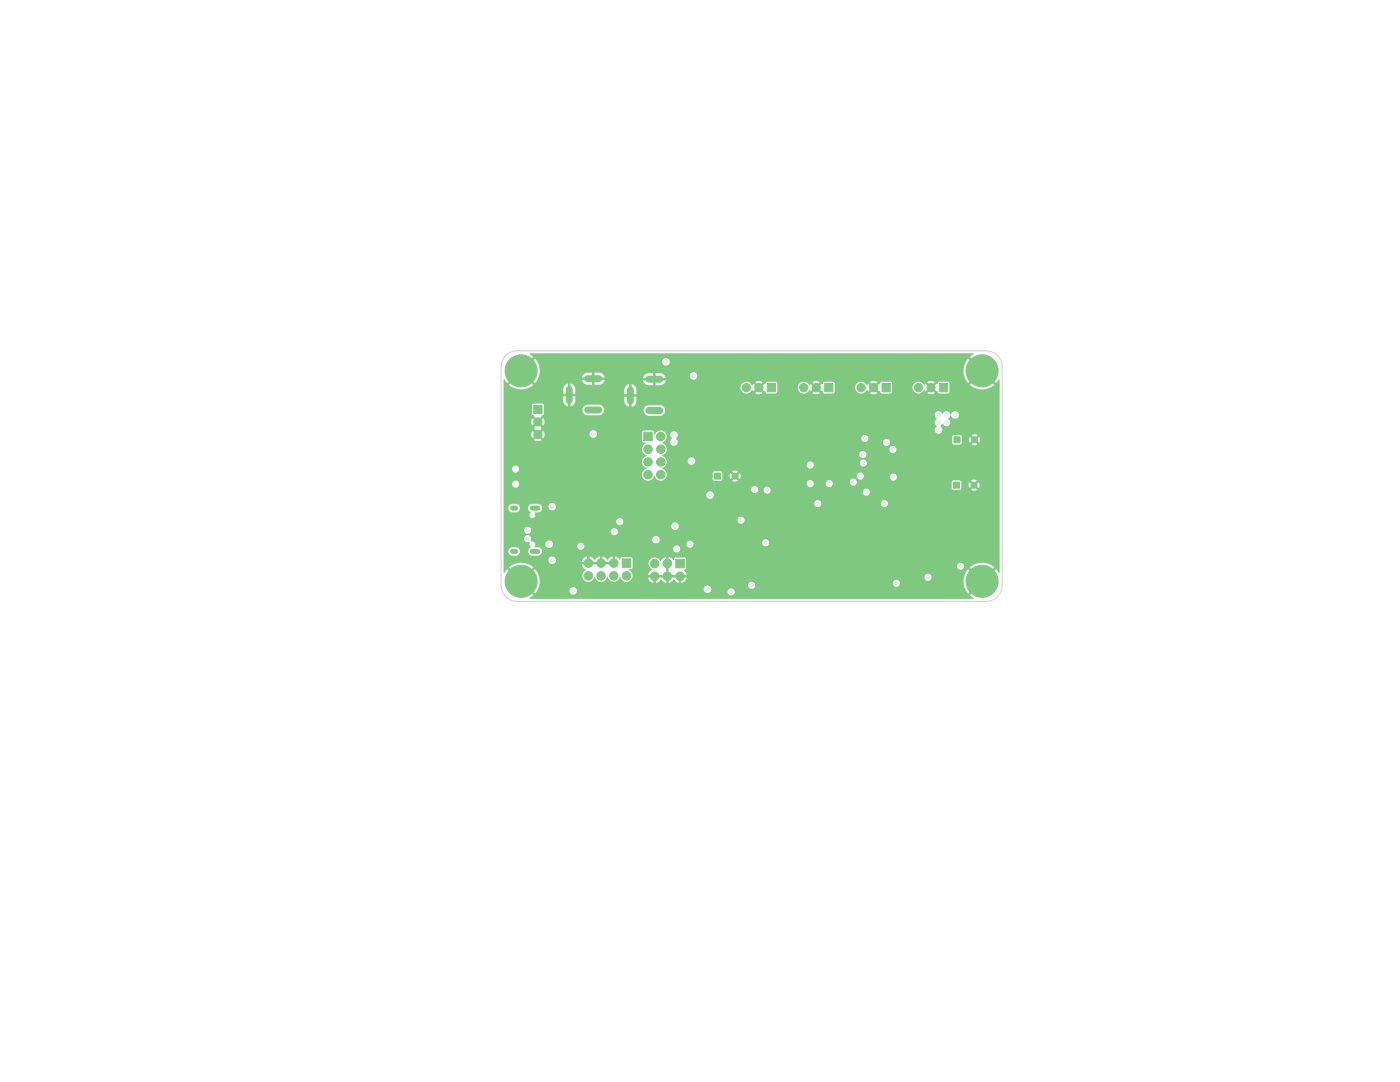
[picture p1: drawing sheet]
<svg xmlns="http://www.w3.org/2000/svg" width="279mm" height="216mm" viewBox="0 0 279 216" stroke-linecap="round" stroke-linejoin="round" font-family="sans-serif">
<g fill="#7fc87f" stroke="#7fc87f" stroke-width=".2">
<path d="M134.9 111.6h1.7v1.7h-1.7z"/>
<path d="M124.2 111.5h1.7v1.7h-1.7z"/>
<path d="M190.4 87.2h1.2v1.2h-1.2z"/>
<path d="M164.6 76.5h1.6v1.7h-1.6z"/>
<path d="M190.3 96.2h1.2v1.2h-1.2z"/>
<path d="M153.1 76.5h1.7v1.7h-1.7z"/>
<path d="M128.5 86.3h1.7v1.7h-1.7z"/>
<path d="M106.5 80.9h1.7v1.6h-1.7z"/>
<path d="M176 76.5h1.7v1.7h-1.7z"/>
<path d="M187.5 76.5h1.6v1.7h-1.6z"/>
<path d="M142.6 94.4h1.2v1.2h-1.2z"/>
<circle cx="130.6" cy="115" r=".85"/>
<circle cx="130.6" cy="112.4" r=".85"/>
<circle cx="133.2" cy="115" r=".85"/>
<circle cx="133.2" cy="112.4" r=".85"/>
<circle cx="135.7" cy="115" r=".85"/>
<circle cx="117.4" cy="114.9" r=".85"/>
<circle cx="117.4" cy="112.4" r=".85"/>
<circle cx="120" cy="114.9" r=".85"/>
<circle cx="120" cy="112.4" r=".85"/>
<circle cx="122.5" cy="114.9" r=".85"/>
<circle cx="122.5" cy="112.4" r=".85"/>
<circle cx="125" cy="114.9" r=".85"/>
<circle cx="194.5" cy="87.8" r=".6"/>
<circle cx="160.4" cy="77.3" r=".82"/>
<circle cx="162.9" cy="77.3" r=".82"/>
<circle cx="194.4" cy="96.8" r=".6"/>
<circle cx="148.9" cy="77.3" r=".82"/>
<circle cx="151.4" cy="77.3" r=".82"/>
<circle cx="131.9" cy="94.7" r=".85"/>
<circle cx="129.3" cy="94.7" r=".85"/>
<circle cx="131.9" cy="92.2" r=".85"/>
<circle cx="129.3" cy="92.2" r=".85"/>
<circle cx="131.9" cy="89.6" r=".85"/>
<circle cx="129.3" cy="89.6" r=".85"/>
<circle cx="131.9" cy="87.1" r=".85"/>
<circle cx="107.3" cy="86.7" r=".82"/>
<circle cx="107.3" cy="84.2" r=".82"/>
<circle cx="196" cy="74" r="3.2"/>
<circle cx="104" cy="74" r="3.2"/>
<circle cx="171.8" cy="77.3" r=".82"/>
<circle cx="174.3" cy="77.3" r=".82"/>
<circle cx="183.3" cy="77.3" r=".82"/>
<circle cx="185.8" cy="77.3" r=".82"/>
<circle cx="104" cy="116" r="3.2"/>
<circle cx="146.7" cy="95" r=".6"/>
<circle cx="196" cy="116" r="3.2"/>
</g>
<path d="M113.6 77.7v2.2M117.3 75.6h2.2M125.8 77.8v2.2M129.5 75.7h2.2M117.3 81.8h2.2M129.5 81.9h2.2" fill="none" stroke="#7fc87f" stroke-width="1.4"/>
<path d="M102.3 110h.6M102.3 101.4h.6M106.2 110h1.1M106.2 101.4h1.1" fill="none" stroke="#7fc87f" stroke-width="1"/>
<g fill="#ececec" stroke="#ececec" stroke-width=".2">
<circle cx="178.2" cy="118.4" r=".35"/>
<circle cx="114.4" cy="86.9" r=".35"/>
<circle cx="102.9" cy="98" r=".35"/>
<circle cx="102.9" cy="95" r=".35"/>
<circle cx="177.2" cy="99.5" r=".35"/>
<circle cx="178.9" cy="90.7" r=".35"/>
<circle cx="173.9" cy="88" r=".35"/>
<circle cx="171.2" cy="92" r=".35"/>
<circle cx="169.2" cy="96.7" r=".35"/>
<circle cx="139.6" cy="74.3" r=".35"/>
<circle cx="134.5" cy="91.9" r=".45"/>
<circle cx="130.7" cy="109.3" r=".35"/>
<circle cx="136.5" cy="109.3" r=".35"/>
<circle cx="110.9" cy="110.7" r=".35"/>
<circle cx="116" cy="110.3" r=".35"/>
<circle cx="123" cy="105" r=".35"/>
<circle cx="113.4" cy="118.9" r=".35"/>
<circle cx="115.2" cy="118.9" r=".35"/>
<circle cx="149.5" cy="96.8" r=".35"/>
<circle cx="151.8" cy="97.3" r=".35"/>
<circle cx="154.2" cy="97" r=".35"/>
<circle cx="164.4" cy="99.9" r=".35"/>
<circle cx="178.2" cy="93.6" r=".35"/>
<circle cx="179.4" cy="96" r=".35"/>
<circle cx="177.4" cy="90.7" r=".35"/>
<circle cx="175.9" cy="90.7" r=".35"/>
<circle cx="174.2" cy="90.7" r=".35"/>
<circle cx="180.4" cy="94.7" r=".35"/>
<circle cx="172.7" cy="95.7" r=".35"/>
<circle cx="175.4" cy="87.9" r=".35"/>
<circle cx="178.3" cy="88.4" r=".35"/>
<circle cx="161.4" cy="100.2" r=".35"/>
<circle cx="153.4" cy="99.1" r=".35"/>
<circle cx="146.5" cy="100.9" r=".35"/>
<circle cx="149.1" cy="102.9" r=".35"/>
<circle cx="194" cy="112.1" r=".35"/>
<circle cx="183.8" cy="114.8" r=".35"/>
<circle cx="186.4" cy="114.3" r=".35"/>
<circle cx="180.9" cy="108.1" r=".35"/>
<circle cx="177.5" cy="109.1" r=".35"/>
<circle cx="176.6" cy="108.1" r=".35"/>
<circle cx="182.3" cy="108.8" r=".35"/>
<circle cx="183.5" cy="108.1" r=".35"/>
<circle cx="183.5" cy="106.8" r=".35"/>
<circle cx="183.5" cy="105.5" r=".35"/>
<circle cx="182.4" cy="107.4" r=".35"/>
<circle cx="182.4" cy="106" r=".35"/>
<circle cx="182.4" cy="104.7" r=".35"/>
<circle cx="105.2" cy="103.6" r=".35"/>
<circle cx="161.2" cy="117.8" r=".35"/>
<circle cx="163.8" cy="101.9" r=".4"/>
<circle cx="198" cy="79" r=".4"/>
<circle cx="189.3" cy="115.9" r=".35"/>
<circle cx="186.5" cy="100.5" r=".4"/>
<circle cx="128.3" cy="102.9" r=".35"/>
<circle cx="103.9" cy="107.3" r=".35"/>
<circle cx="186.5" cy="96.5" r=".4"/>
<circle cx="149.4" cy="118.1" r=".35"/>
<circle cx="116.8" cy="86.4" r=".4"/>
<circle cx="144.6" cy="71.7" r=".4"/>
<circle cx="147.2" cy="118.9" r=".35"/>
<circle cx="198" cy="109" r=".4"/>
<circle cx="133.2" cy="103.7" r=".35"/>
<circle cx="101.6" cy="78" r=".35"/>
<circle cx="137.1" cy="95.9" r=".4"/>
<circle cx="198" cy="84" r=".4"/>
<circle cx="186.8" cy="116.5" r=".35"/>
<circle cx="104.4" cy="108.7" r=".35"/>
<circle cx="134.4" cy="93.8" r=".4"/>
<circle cx="196.5" cy="103" r=".4"/>
<circle cx="135.2" cy="103.6" r=".35"/>
<circle cx="145" cy="77.6" r=".4"/>
<circle cx="165.2" cy="93.6" r=".35"/>
<circle cx="125.7" cy="109.9" r=".35"/>
<circle cx="139.6" cy="77.4" r=".4"/>
<circle cx="198" cy="106.5" r=".4"/>
<circle cx="147.4" cy="85.4" r=".35"/>
<circle cx="151.8" cy="94.3" r=".4"/>
<circle cx="156.6" cy="117.8" r=".35"/>
<circle cx="121.7" cy="102.6" r=".4"/>
<circle cx="159.4" cy="100.5" r=".4"/>
<circle cx="174.7" cy="100.8" r=".4"/>
<circle cx="179.4" cy="117.7" r=".35"/>
<circle cx="186.5" cy="98.5" r=".4"/>
<circle cx="151.1" cy="117.9" r=".35"/>
<circle cx="196.5" cy="110.5" r=".4"/>
<circle cx="106.9" cy="112.1" r=".4"/>
<circle cx="136.2" cy="92.9" r=".4"/>
<circle cx="114.4" cy="83.5" r=".4"/>
<circle cx="198" cy="99" r=".4"/>
<circle cx="186.5" cy="94.5" r=".4"/>
<circle cx="154.6" cy="94.3" r=".4"/>
<circle cx="191.2" cy="117.7" r=".35"/>
<circle cx="186.5" cy="92.5" r=".4"/>
<circle cx="185.2" cy="117.7" r=".35"/>
<circle cx="196.5" cy="93" r=".4"/>
<circle cx="158.9" cy="117.8" r=".35"/>
<circle cx="108" cy="113.7" r=".4"/>
<circle cx="138.1" cy="111.4" r=".35"/>
<circle cx="154.1" cy="117.8" r=".35"/>
<circle cx="141.9" cy="71.7" r=".4"/>
<circle cx="165.7" cy="117.8" r=".35"/>
<circle cx="150.9" cy="82.7" r=".35"/>
<circle cx="108.4" cy="99.7" r=".4"/>
<circle cx="198" cy="101.5" r=".4"/>
<circle cx="182" cy="89.5" r=".4"/>
<circle cx="198" cy="96.5" r=".4"/>
<circle cx="109.7" cy="110.1" r=".4"/>
<circle cx="167" cy="100.2" r=".4"/>
<circle cx="174.3" cy="97.7" r=".35"/>
<circle cx="140" cy="118.7" r=".35"/>
<circle cx="109" cy="72.5" r=".4"/>
<circle cx="196" cy="82.5" r=".4"/>
<circle cx="163.5" cy="117.8" r=".35"/>
<circle cx="170.4" cy="117.7" r=".35"/>
<circle cx="159.5" cy="98.9" r=".4"/>
<circle cx="152.7" cy="117" r=".35"/>
<circle cx="131.1" cy="71.2" r=".4"/>
<circle cx="196" cy="80" r=".4"/>
<circle cx="138.2" cy="93.6" r=".4"/>
<circle cx="188.4" cy="117.7" r=".35"/>
<circle cx="160" cy="92.9" r=".35"/>
<circle cx="142.1" cy="118.7" r=".35"/>
<circle cx="141.3" cy="75.8" r=".4"/>
<circle cx="170.7" cy="100.2" r=".4"/>
<circle cx="137" cy="74.5" r=".4"/>
<circle cx="139.5" cy="114.1" r=".35"/>
<circle cx="196.5" cy="108" r=".4"/>
<circle cx="172.9" cy="117.7" r=".35"/>
<circle cx="134.3" cy="71.3" r=".4"/>
<circle cx="198" cy="91.5" r=".4"/>
<circle cx="114.4" cy="85.2" r=".4"/>
<circle cx="134.5" cy="90.3" r=".4"/>
<circle cx="145" cy="117" r=".35"/>
<circle cx="140.2" cy="116.4" r=".35"/>
<circle cx="145.5" cy="83" r=".35"/>
<circle cx="121.5" cy="100.8" r=".4"/>
<circle cx="117.5" cy="110" r=".35"/>
<circle cx="196.5" cy="100.5" r=".4"/>
<circle cx="167.3" cy="91.4" r=".35"/>
<circle cx="149.6" cy="87.6" r=".35"/>
<circle cx="149.3" cy="101.7" r=".35"/>
<circle cx="139.3" cy="71.7" r=".4"/>
<circle cx="182.8" cy="87.7" r=".4"/>
<circle cx="153.5" cy="109.6" r=".35"/>
<circle cx="198" cy="89" r=".4"/>
<circle cx="191.5" cy="114.4" r=".35"/>
<circle cx="132.3" cy="108.9" r=".4"/>
<circle cx="196.5" cy="105.5" r=".4"/>
<circle cx="198" cy="81.5" r=".4"/>
<circle cx="147.1" cy="99.7" r=".4"/>
<circle cx="165.2" cy="91.4" r=".35"/>
<circle cx="104" cy="102.8" r=".35"/>
<circle cx="111.8" cy="115.7" r=".35"/>
<circle cx="112.1" cy="96.5" r=".35"/>
<circle cx="198" cy="104" r=".4"/>
<circle cx="198" cy="94" r=".4"/>
<circle cx="151.2" cy="84.8" r=".35"/>
<circle cx="123.9" cy="102.7" r=".35"/>
<circle cx="168" cy="117.8" r=".35"/>
<circle cx="149.4" cy="98.7" r=".4"/>
<circle cx="198" cy="86.5" r=".4"/>
<circle cx="145" cy="75.7" r=".4"/>
<circle cx="133.6" cy="110" r=".4"/>
<circle cx="198" cy="111.5" r=".4"/>
<circle cx="118.4" cy="86.6" r=".4"/>
<circle cx="163.2" cy="100.5" r=".35"/>
<circle cx="141.7" cy="98.8" r=".4"/>
<circle cx="134.7" cy="105" r=".4"/>
<circle cx="172.6" cy="87.5" r=".35"/>
<circle cx="110.2" cy="111.8" r=".4"/>
<circle cx="130.9" cy="107.7" r=".4"/>
<circle cx="114.4" cy="117.9" r=".4"/>
<circle cx="178.3" cy="95.2" r=".35"/>
<circle cx="171.7" cy="95" r=".35"/>
<circle cx="115.9" cy="109" r=".35"/>
<circle cx="188.9" cy="84.3" r=".4"/>
<circle cx="187.3" cy="85.8" r=".4"/>
<circle cx="190.6" cy="82.8" r=".4"/>
<circle cx="188.9" cy="82.8" r=".4"/>
<circle cx="187.3" cy="84.3" r=".4"/>
<circle cx="187.3" cy="82.8" r=".4"/>
<circle cx="137.7" cy="108.6" r=".35"/>
<circle cx="141.2" cy="117.6" r=".4"/>
<circle cx="123.7" cy="104.1" r=".35"/>
<circle cx="172.2" cy="90.7" r=".35"/>
<circle cx="147.9" cy="103.8" r=".35"/>
<circle cx="122.6" cy="106.1" r=".35"/>
<circle cx="135" cy="109.5" r=".35"/>
<circle cx="172.3" cy="92.4" r=".35"/>
<circle cx="105.3" cy="105.8" r=".35"/>
<circle cx="105.3" cy="107.5" r=".35"/>
<circle cx="109.6" cy="108.6" r=".4"/>
<circle cx="110.2" cy="101.1" r=".4"/>
<circle cx="150.6" cy="97.7" r=".35"/>
<circle cx="145.9" cy="118.1" r=".35"/>
<circle cx="150" cy="116.8" r=".35"/>
<circle cx="153.1" cy="97.8" r=".35"/>
<circle cx="170.3" cy="96.2" r=".35"/>
<circle cx="191.7" cy="113" r=".35"/>
<circle cx="185.2" cy="115.2" r=".35"/>
<circle cx="172.9" cy="98.2" r=".35"/>
<circle cx="152.8" cy="108.3" r=".35"/>
<circle cx="161.7" cy="92.8" r=".35"/>
<circle cx="165.5" cy="96.5" r=".35"/>
<circle cx="178.9" cy="116.4" r=".35"/>
<circle cx="176.5" cy="100.5" r=".35"/>
<circle cx="161.7" cy="96.5" r=".35"/>
<circle cx="178.2" cy="89.7" r=".35"/>
<circle cx="176.9" cy="88.3" r=".35"/>
<circle cx="132.9" cy="72.2" r=".4"/>
<circle cx="138.4" cy="75" r=".4"/>
<circle cx="138" cy="92" r=".4"/>
<circle cx="134.5" cy="88.2" r=".4"/>
<circle cx="134.5" cy="86.8" r=".4"/>
</g>
<g fill="#7fc87f">
<path d="M131.1 114.7h1.7v.5h-1.7z"/>
<path d="M133.6 114.7h1.7v.5h-1.7z"/>
<path d="M132.9 112.9h.5v1.7h-.5z"/>
<path d="M117.9 112.1h1.6v.5h-1.6z"/>
<path d="M120.4 112.1h1.7v.5h-1.7z"/>
<path d="M105.7 70.6l88.5-.1 .1 .2-.7 .5 1.5 1.5-.4 .4-1.5-1.5a3.7 3.7 0 0 0 0 4.8l1.5-1.5 .4 .4-1.5 1.5 .2 .2a3.7 3.7 0 0 0 4.6-.2l-1.5-1.5 .4-.4 1.5 1.5 .5-.7 .2 .1v38.4l-.2 .1-.5-.7-1.5 1.5-.4-.4 1.5-1.5-.2-.2a3.7 3.7 0 0 0-4.6 .2l1.5 1.5-.4 .4-1.5-1.5-.2 .2a3.7 3.7 0 0 0 .2 4.6l1.5-1.5 .4 .4-1.5 1.5 .7 .5-.1 .2h-88.4l-.1-.2 .7-.5-1.5-1.5 .4-.4 1.5 1.5 .4-.5h6.4a.75 .75 0 0 0 1 .7 .75 .75 0 0 0 .5-1h25.3l.1 .2a.75 .75 0 0 0 1.3 .3h3.4v.2a.71 .71 0 0 0 1.1 .3 .71 .71 0 0 0-.1-1.1 .71 .71 0 0 0-1 .6h-3.4a.76 .76 0 0 0-.4-1.2 .76 .76 0 0 0-1 .7h-25.3a.76 .76 0 0 0-.9-.4 .76 .76 0 0 0-.6 .7h-6.4l.4-1.1h41.7a.7 .7 0 0 0 .9 .7 .7 .7 0 0 0 .4-1.1h27.6v.2a.71 .71 0 0 0 1.1 .3 .71 .71 0 0 0-.1-1.1 .71 .71 0 0 0-1 .6l-27.7-.1a.71 .71 0 0 0-.8-.2 .71 .71 0 0 0-.4 .7h-41.7a3.7 3.7 0 0 0-.8-3.2l-1.5 1.5-.4-.4 1.5-1.5-.2-.2a3.7 3.7 0 0 0-4.6 .2l1.5 1.5-.4 .4-1.5-1.5-.5 .7-.2-.1v-2.4h8.9l.1 .2a.75 .75 0 0 0 .6 .6 .75 .75 0 0 0 .8-.5h6.1v.5h-.9l.3 .6 .5 .4-.2 .3a1.23 1.23 0 0 0 .1 2 1.23 1.23 0 0 0 1.9-.7 1.31 1.31 0 0 0 1 .9 1.31 1.31 0 0 0 1.3-.6l.2-.3a1.31 1.31 0 0 0 1.1 .9 1.31 1.31 0 0 0 1.2-.6l.3-.3a1.31 1.31 0 0 0 1 .9 1.31 1.31 0 0 0 1.3-.6l.1-.8h4v.5h-.9l.3 .7 .6 .4h.2v-.9h.5v.9l.4-.1 .6-.6 .6 .6 .4 .1v-.9h.5v.9l.5-.1 .6-.6 .5 .6 .5 .1v-.9h.5v.9l.6-.3 .5-.8h-.9h48.3a.71 .71 0 0 0 1 .6 .71 .71 0 0 0 .1-1.1 .71 .71 0 0 0-1.1 .3v.2h-48.3v-.5h.9l-.7-.9 .5-.3v-.5h54.1v.2a.71 .71 0 0 0 1.1 .3 .71 .71 0 0 0-.1-1.1 .71 .71 0 0 0-1 .6h-54.1v-1.4l-.2-.3h-1.9l-.4 .4-.5-.4-.5-.2v.9h-.5v-.9l-.6 .3-.5 .6a1.21 1.21 0 0 0-2-.4 1.21 1.21 0 0 0 .3 1.9l.1 .2-.6 .4-.3 .6h-3.1a1.49 1.49 0 0 0-.8-1l.6-.1 .2-.3v-2l-.3-.1h-1.7l-.3 .1a.21 .21 0 0 1 0 .3 .21 .21 0 0 1-.3 0l-.4-.4-.4-.2v.9h-.6v-.9l-.4 .2-.6 .5-.6-.5-.4-.2v.9h-.5v-.9l-.4 .2-.6 .5-.6-.5-.4-.2v.9h-.5v-.9l-.8 .5-.3 .6h-5.2a.75 .75 0 0 0-.5-1 .75 .75 0 0 0-1 .7h-8.9v-1.9h.9v.2a.85 .85 0 0 0 .8 .8l.9-.1a.85 .85 0 0 0 .7-.9 .85 .85 0 0 0-.8-.7l-1.1 .1-.5 .6h-.9v-2.4h4.1v.2a.8 .8 0 0 0 1.1 .5v.5l.2 .4a.92 .92 0 0 0-.5 1 .92 .92 0 0 0 .7 .8l1.5-.1a.85 .85 0 0 0 .6-.9 .85 .85 0 0 0-.8-.7h-.7l.1-.6h2l.1 .2a.75 .75 0 0 0 .6 .5 .75 .75 0 0 0 .7-.3h5l.2 .5 .4 .2 .5-.2h18a.71 .71 0 0 0 1.1 .7 .71 .71 0 0 0 .1-1.2 .71 .71 0 0 0-1.1 .4l-.1 .1h-18a.69 .69 0 0 0 .2-.9h20.5v.2a.7 .7 0 0 0 .9 .5 .7 .7 0 0 0 .4-1h13.8v.2a.71 .71 0 0 0 1.1 .3 .71 .71 0 0 0-.1-1.1 .71 .71 0 0 0-1 .6h-13.8a.71 .71 0 0 0-.8-.4 .71 .71 0 0 0-.5 .7l-20.6-.1a.71 .71 0 0 0-.8-.2 .71 .71 0 0 0-.4 .7l-4.9-.1a.76 .76 0 0 0-.5-1 .76 .76 0 0 0-1 .7l-2-.1a.7 .7 0 0 0-.9-.5l.1-.3h24.1a.76 .76 0 0 0 1.1 .7 .76 .76 0 0 0 .2-1.3 .76 .76 0 0 0-1.2 .4l-.1 .2h-24.1a.7 .7 0 0 0-.6-.9 .7 .7 0 0 0-.8 .7h-4.1v-1.7h4.1l.1 .3 .3 .3a.69 .69 0 0 0 .9-.3h16v.2a.71 .71 0 0 0 1.1 .3 .71 .71 0 0 0-.1-1.1 .71 .71 0 0 0-1 .6h-16l.1-.1a.71 .71 0 0 0-.6-.9 .71 .71 0 0 0-.8 .7h-4.1v-.8h33.4l.1 .2a.76 .76 0 0 0 1.2 .4 .76 .76 0 0 0-.2-1.3 .76 .76 0 0 0-1.1 .7h-33.4v-.9h22.5v.2a.7 .7 0 0 0 .9 .5 .7 .7 0 0 0 .4-1h22.9v.2a.71 .71 0 0 0 1.1 .3 .71 .71 0 0 0-.1-1.1 .71 .71 0 0 0-1 .6h-22.9a.71 .71 0 0 0-.8-.4 .71 .71 0 0 0-.5 .7h-22.5v-2.8h.9v.2a.85 .85 0 0 0 .8 .7l1.1-.1 .4-.3 .1-.5h1.6a.9 .9 0 0 0 .5 .9v.1a.61 .61 0 0 0 0 .9 .61 .61 0 0 0 .9 0 .61 .61 0 0 0-.1-.9l.7-.1a.85 .85 0 0 0 .7-1.1h1.3a.75 .75 0 0 0 1.1 .7 .75 .75 0 0 0 .2-1.3h51.8v.2a.71 .71 0 0 0 .8 .5 .71 .71 0 0 0 .6-.7h11.9v.2a.71 .71 0 0 0 1.1 .3 .71 .71 0 0 0-.1-1.1 .71 .71 0 0 0-1 .6h-11.9v-.2a.71 .71 0 0 0-.8-.5 .71 .71 0 0 0-.6 .7l-52-.1a.76 .76 0 0 0-1.1 .7h-1.3l-.5-.5-1.5-.1-.4 .2-.3 .6h-1.6l-.5-.7-1.1-.1-.4 .2-.4 .6h-.9v-2.5h40.4a.76 .76 0 0 0 1.1 .7 .76 .76 0 0 0 .2-1.3 .76 .76 0 0 0-1.2 .4l-.1 .2h-40.4v-1.1h49.4a.7 .7 0 0 0 .6 .7 .7 .7 0 0 0 .8-.6h1.1l.1 .3a.7 .7 0 0 0 1.2 .1h18.5v.2a.71 .71 0 0 0 1.1 .3 .71 .71 0 0 0-.1-1.1 .71 .71 0 0 0-1 .6l-18.5-.1a.71 .71 0 0 0-.4-1 .71 .71 0 0 0-.9 .7h-1.1v-.1a.71 .71 0 0 0-.7-.7 .71 .71 0 0 0-.7 .7h-49.4v-1h1.7v.1a.7 .7 0 0 0 .9 .5 .7 .7 0 0 0 .5-.8h57.4v.2a.71 .71 0 0 0 .8 .5 .71 .71 0 0 0 .6-.7h2.4v.2a.7 .7 0 0 0 .9 .5 .7 .7 0 0 0 .4-1h3.5v.2a.7 .7 0 0 0 .8 .5 .7 .7 0 0 0 .6-.7h18.9v1.3l.3 .2h1.5l.1-.2v-.7h1.5l.1 .6 .6-.5 .3 .3-.5 .5 .5 .2 .7-.2-.5-.5 .3-.3 .5 .5a1.1 1.1 0 0 0 0-1.2l-.5 .5-.3-.3 .5-.5-.7-.2-.5 .2 .5 .5-.3 .3-.6-.5-.1 .6h-1.5v-.7l-.3-.3-1.3 .1-.3 .3h-18.9v-.2a.71 .71 0 0 0-.8-.5 .71 .71 0 0 0-.6 .7h-3.5a.71 .71 0 0 0-.8-.4 .71 .71 0 0 0-.5 .7h-2.4v-.2a.71 .71 0 0 0-.8-.5 .71 .71 0 0 0-.6 .7h-57.4v-.1a.7 .7 0 0 0-.8-.5 .7 .7 0 0 0-.6 .8h-1.7v-3h1.7v.1a.7 .7 0 0 0 1.2 .3 .7 .7 0 0 0-.3-1.2 .7 .7 0 0 0-.9 .8h-1.7v-4.1h27.6v.3a1.63 1.63 0 0 0 1 1 1.33 1.33 0 0 0-1 1.3 1.33 1.33 0 0 0 1 1.2 1.26 1.26 0 0 0-.6 2.2 1.26 1.26 0 0 0 2.1-.6 1.31 1.31 0 0 0 1 .9 1.31 1.31 0 0 0 1.3-.5l.2-.5-.1-.5h9.2l.1 1.3 .2 .2h1.5l.1-.2 .1-.7h1.4l.2 .6 .5-.5 .3 .3-.5 .5 .5 .2 .7-.2-.5-.5 .3-.3 .5 .5 .2-.6h23.2a.7 .7 0 0 0 .6 .7 .7 .7 0 0 0 .8-.5h5.2v.2a.71 .71 0 0 0 1.1 .3 .71 .71 0 0 0-.1-1.1 .71 .71 0 0 0-1 .6h-5.2a.71 .71 0 0 0-.6-.9 .71 .71 0 0 0-.8 .7h-23.2l-.2-.6-.5 .5-.3-.3 .5-.5-.5-.2-.7 .2 .5 .5-.3 .3-.5-.5-.2 .6h-1.4l-.1-.7-.3-.3-1.3 .1-.3 .3h-9.2l-.2-.5-.7-.4 .8-.7h28.1v.2a.7 .7 0 0 0 1 .4 .7 .7 0 0 0 .3-1h9.3v.2a.71 .71 0 0 0 1.1 .3 .71 .71 0 0 0-.1-1.1 .71 .71 0 0 0-1 .6l-9.4-.1a.71 .71 0 0 0-.8-.2 .71 .71 0 0 0-.4 .7h-28.1l.2-.8h4.1a.76 .76 0 0 0 1.1 .7 .76 .76 0 0 0 .2-1.3 .76 .76 0 0 0-1.2 .4l-.1 .2h-4.1a1.47 1.47 0 0 0-1-1.1l.3-.2h39.1a.71 .71 0 0 0 1 .6 .71 .71 0 0 0 .1-1.1 .71 .71 0 0 0-1.1 .3v.2h-39.1l.5-.4 .2-.6h44.4v.2a.71 .71 0 0 0 1.1 .3 .71 .71 0 0 0-.1-1.1 .71 .71 0 0 0-1 .6l-44.4-.1a1.55 1.55 0 0 0-1-1.2l.1-.1a1.2 1.2 0 0 0 .8-1.5h.7l.4 .7a.77 .77 0 0 0 0 1.3 .77 .77 0 0 0 1.1-.5h41v.2a.71 .71 0 0 0 1.1 .3 .71 .71 0 0 0-.1-1.1 .71 .71 0 0 0-1 .6h-41v-.4l-.3-.4h37a.7 .7 0 0 0 .9 .7 .7 .7 0 0 0 .4-1.1h16.8v1.4l.3 .2h1.5l.1-.2v-.7h1.5l.2 .5 .5-.5 .3 .4-.5 .5 .5 .2 .7-.2-.5-.5 .3-.4 .5 .5a1.1 1.1 0 0 0 0-1.1l-.5 .5-.3-.4 .5-.5-.7-.1-.5 .1 .5 .5-.3 .4-.5-.5-.2 .6h-1.5v-.7l-.3-.3h-1.3l-.3 .3h-16.8a.7 .7 0 0 0-.8-.3 .7 .7 0 0 0-.5 .7h-37a.76 .76 0 0 0 0-1.3 .76 .76 0 0 0-1.2 .6h-.7v-.1a1.28 1.28 0 0 0-1.2-.8 1.28 1.28 0 0 0-1.2 .8l-.1-.6-.2-.2h-1.9l-.2 .1-.1 2.1 .3 .2h.5v.2a1.24 1.24 0 0 0-.8 1.1h-27.6v-5.4h5.5l.3 .7 .5-.5 .4 .3-.6 .6 .1 .2-.1 .1 .6 .6-.4 .3-.5-.5-.3 .7 .3 .7 .5-.5 .4 .3-.6 .6a1.3 1.3 0 0 0 1.5 0l-.6-.6 .4-.3 .5 .5 .3-.8h8.9l.1 .2a.76 .76 0 0 0 1.2 .4 .76 .76 0 0 0-.2-1.3 .76 .76 0 0 0-1.1 .7h-8.9l-.3-.6-.5 .5-.4-.3 .6-.6-.1-.2 .1-.1-.6-.6 .4-.3 .5 .5 .3-.5-.3-.9-.5 .5-.4-.3 .6-.6v-.2l.4-.2v-1h7.7v.2a1.06 1.06 0 0 0 1 1l2.6-.1 .5-.3 .3-.7h7.8a1.07 1.07 0 0 0 1 1.2h2.4l.5-.2h54.2l.1 .3 .4 .4a.94 .94 0 0 0 0 1.6 .79 .79 0 0 0-.3 1.2 .79 .79 0 0 0 1.3-.1 .79 .79 0 0 0-.4-1.2l.6-.4a.8 .8 0 0 0 1.2 .2 .8 .8 0 0 0-.2-1.3l.5-.6a.83 .83 0 0 0 .8 .6 .83 .83 0 0 0 .8-.5 .8 .8 0 0 0-.6-1 .8 .8 0 0 0-.9 .7 .88 .88 0 0 0-.8-.6 .88 .88 0 0 0-.9 .5 .82 .82 0 0 0-.9-.5 .82 .82 0 0 0-.7 .7h-54.2l.1-.1a1.06 1.06 0 0 0 .3-1.1 1.06 1.06 0 0 0-.9-.7h-2.6l-.5 .3-.3 .6h-7.8v-.1a1.06 1.06 0 0 0-1-.9h-2.6l-.5 .3-.3 .6h-7.7v-.9l-.1-.2-2-.1-.2 .3v1.8l1 1.1-.4 .3-.5-.5-.3 .7h-5.5v-8.4l.2-.1 .5 .7 1.5-1.5 .4 .4-1.5 1.5a3.7 3.7 0 0 0 3.2 .8h7.6v1h.8v.5h-.8v.9a1.2 1.2 0 0 0 1 1.1v-.9h.4l.1 .9a1.2 1.2 0 0 0 .9-1.1v-.9h-.8v-.5h.8v-.9h9.8v1h.8v.5h-.8v1.1a1.2 1.2 0 0 0 .9 .9v-.9h.6v.9a1.2 1.2 0 0 0 .9-1.1v-.9h-.8v-.5h.8l-.1-1.3h20.9v.2a1.23 1.23 0 0 0 1.1 .9 1.23 1.23 0 0 0 1.2-.7l.3 .3 .5-.6 .4 .4-.6 .5 .5 .3 1-.3-.6-.5 .4-.4 .5 .6h.2l.3 .4h1.8l.3-.2v-.9h4.1a1.23 1.23 0 0 0 1 1.1 1.23 1.23 0 0 0 1.4-.7l.2 .3 .6-.6 .3 .4-.5 .5 .5 .3 .9-.3-.5-.5 .3-.4 .6 .6h.2l.3 .4h1.8l.3-.2v-.9h4.1a1.23 1.23 0 0 0 1 1.1 1.23 1.23 0 0 0 1.3-.7l.3 .3 .5-.6 .4 .4-.6 .5 .5 .3 1-.3-.6-.5 .4-.4 .5 .6h.2l.3 .4h1.8l.3-.2v-.9h4.1a1.23 1.23 0 0 0 1 1.1 1.23 1.23 0 0 0 1.4-.7l.2 .3 .6-.6 .3 .4-.5 .5 .5 .3 .9-.3-.5-.5 .3-.4 .6 .6h.2l.3 .4h1.8l.2-.1 .1-1.9-.2-.3h-1.9l-.2 .1a.21 .21 0 0 1-.1 .3 .21 .21 0 0 1-.2 0l-.6 .6-.3-.4 .5-.5-.9-.3-.5 .3 .5 .5-.3 .4-.6-.6-.2 .3a1.23 1.23 0 0 0-1.4-.7 1.23 1.23 0 0 0-1 1.2h-4.1v-1l-.3-.2h-1.8l-.2 .4h-.3l-.5 .6-.4-.4 .6-.5-1-.3-.5 .3 .6 .5-.4 .4-.5-.6-.3 .3a1.23 1.23 0 0 0-1.3-.7 1.23 1.23 0 0 0-1 1.2h-4.1v-1l-.3-.2h-1.8l-.3 .4h-.2l-.6 .6-.3-.4 .5-.5-.9-.3-.5 .3 .5 .5-.3 .4-.6-.6-.2 .3a1.23 1.23 0 0 0-1.4-.7 1.23 1.23 0 0 0-1 1.2h-4.1v-1l-.3-.2h-1.8l-.2 .4h-.3l-.5 .6-.4-.4 .6-.5-1-.3-.5 .3 .6 .5-.4 .4-.5-.6-.3 .3a1.23 1.23 0 0 0-1.3-.7 1.23 1.23 0 0 0-1 1.2h-20.9l-.3-.5-.5-.3v.9h-.6v-.9a1.2 1.2 0 0 0-.9 1.1h-9.8v-.1a1.2 1.2 0 0 0-1-1.1v.9h-.4l-.1-.9a1.2 1.2 0 0 0-.9 1.1h-7.6l.7-.2 .9-.6-1.5-1.5 .4-.4 1.5 1.5 .7-1.1h9.5v.5h-.9a1.2 1.2 0 0 0 1.1 1h.9v-.8h.6v.8l1.1-.1a1.2 1.2 0 0 0 .9-.9h-.9l.1-.4h9.3v.5h-.9a1.2 1.2 0 0 0 1.1 1h.9v-.8h.5v.8l1.2-.1a1.2 1.2 0 0 0 .9-.9h-.9v-.5h.9l-.2-.4h4.9a.76 .76 0 0 0 1.1 .7 .76 .76 0 0 0 .2-1.3 .76 .76 0 0 0-1.2 .4l-.1 .2h-4.9l-.7-.5h-1.2v.8h-.5v-.8h-1.1a1.2 1.2 0 0 0-.9 .9l-8.5-.1h.9a1.2 1.2 0 0 0-1.1-.9h-.9v.8h-.6v-.8h-1.1a1.2 1.2 0 0 0-.9 .9h-8.6v-.2a3.7 3.7 0 0 0-.3-2.9h24.9l.1 .2a.76 .76 0 0 0 1.2 .4 .76 .76 0 0 0-.2-1.3 .76 .76 0 0 0-1.1 .7h-24.9l-.4-.6-1.5 1.5-.4-.4 1.5-1.5-.7-.5z"/>
</g>
<path d="M100.9 70.9a3.2 3.2 0 0 1 2.3-.9h93.6a3.2 3.2 0 0 1 3.2 3.2v43.6a3.2 3.2 0 0 1-3.2 3.2h-93.6a3.2 3.2 0 0 1-3.2-3.2v-43.6a3.2 3.2 0 0 1 .9-2.3z" fill="none" stroke="#d0d2cd" stroke-width=".2"/>
</svg>
